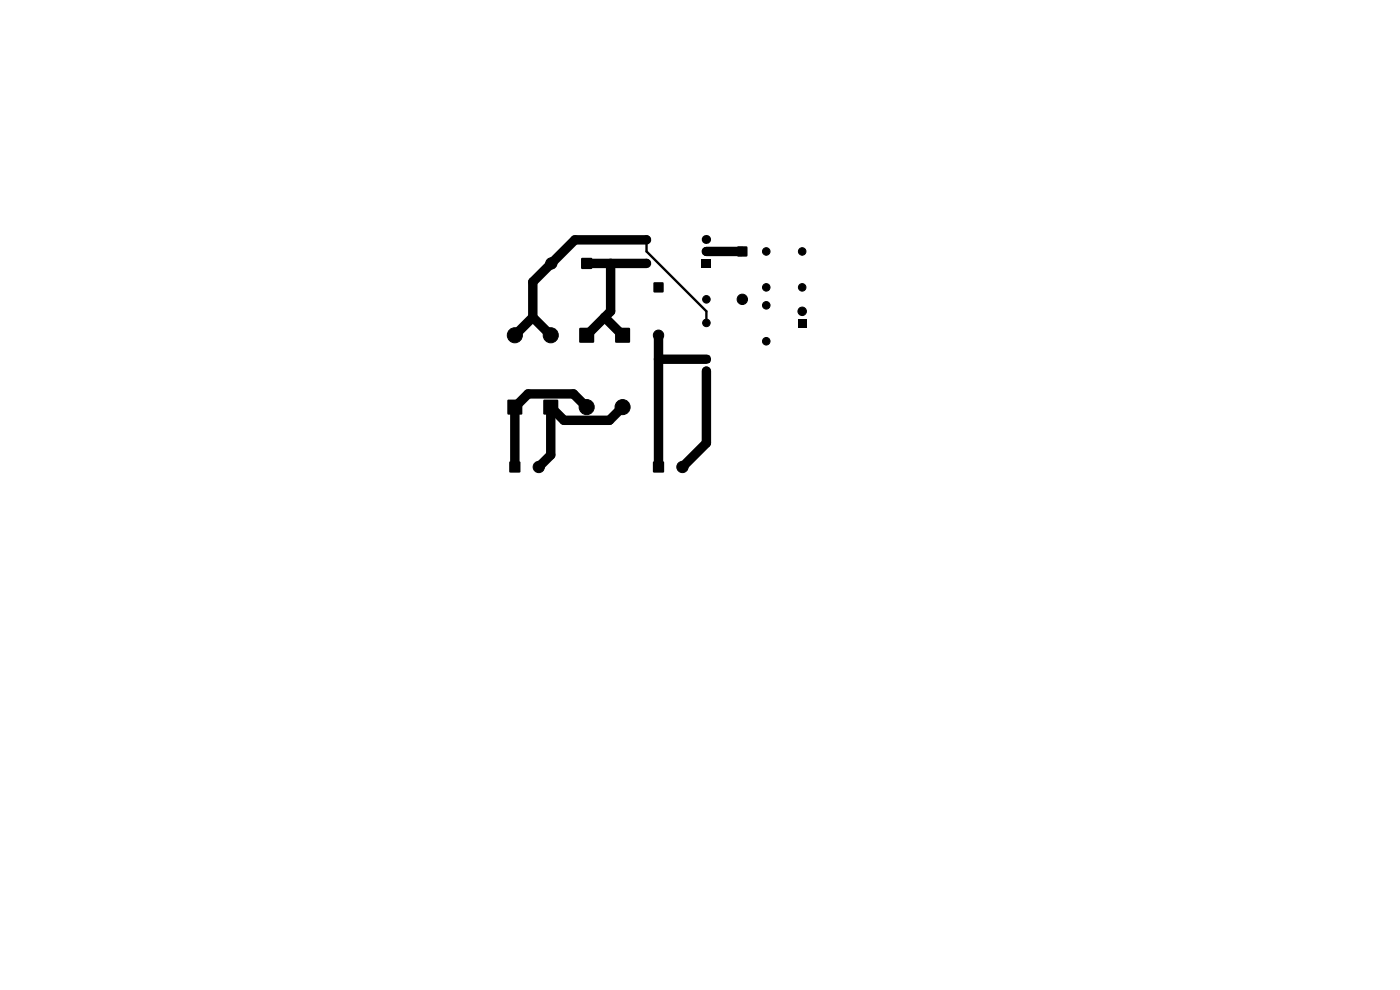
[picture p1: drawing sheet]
<svg xmlns="http://www.w3.org/2000/svg" width="297mm" height="210mm" viewBox="0 0 297 210" stroke-linecap="round" stroke-linejoin="round" font-family="sans-serif">
<path d="M123.3 54.8h2.3v2.2h-2.3zM138.7 59.9h2v2.1h-2zM148.9 54.9h2v1.9h-2zM156.5 52.3h2v2.1h-2zM122.9 69.6h3.1v3h-3.1zM130.6 69.6h3v3h-3zM149.1 75.5h1.5v1.4h-1.5zM169.3 67.7h1.8v1.8h-1.8zM107.7 84.8h3v3.1h-3zM108.1 97.9h2.2v2.3h-2.2zM115.3 84.8h3.1v3.1h-3.1zM138.6 97.9h2.2v2.3h-2.2z" fill="#000"/>
<g fill="#000" stroke="#000" stroke-width=".21">
<circle cx="117" cy="55.9" r="1.2"/>
<circle cx="137.2" cy="50.8" r=".8"/>
<circle cx="137.2" cy="55.8" r=".8"/>
<circle cx="162.6" cy="53.3" r=".8"/>
<circle cx="170.2" cy="53.3" r=".8"/>
<circle cx="109.2" cy="71.1" r="1.6"/>
<circle cx="116.8" cy="71.1" r="1.6"/>
<circle cx="139.7" cy="71.1" r="1.1"/>
<circle cx="149.9" cy="78.7" r=".8"/>
<circle cx="149.9" cy="63.5" r=".8"/>
<circle cx="149.9" cy="68.5" r=".8"/>
<circle cx="157.5" cy="63.5" r="1.1"/>
<circle cx="162.6" cy="61" r=".8"/>
<circle cx="162.6" cy="64.8" r=".8"/>
<circle cx="162.6" cy="72.4" r=".8"/>
<circle cx="170.2" cy="61" r=".8"/>
<circle cx="170.2" cy="66" r=".9"/>
<circle cx="114.3" cy="99.1" r="1.2"/>
<circle cx="124.5" cy="86.4" r="1.6"/>
<circle cx="132.1" cy="86.4" r="1.6"/>
<circle cx="144.8" cy="99.1" r="1.2"/>
</g>
<path d="M149.8 53.3h.1M149.8 50.8h.1" fill="none" stroke="#000" stroke-width="1.9"/>
<path d="M124.5 55.9h12.7M129.5 55.9v10.1l-5 5.1M137.2 50.9h-15.2l-9 8.9v7.5M149.9 53.3h7.6M113 67.3l-3.8 3.8M113 67.3l3.8 3.8M128.3 67.3l3.8 3.8M139.7 76.2h10.2M139.7 71.1v28M149.9 78.7v15.3l-5.1 5.1M124.5 86.4l-2.8-2.8h-9.7l-2.8 2.8v12.7M132.1 86.4l-2.8 2.8h-9.7l-2.8-2.8v10.1l-2.5 2.6" fill="none" stroke="#000" stroke-width="2"/>
<path d="M137.2 50.8v2.5l12.7 12.7v2.5" fill="none" stroke="#000" stroke-width=".5"/>
</svg>
